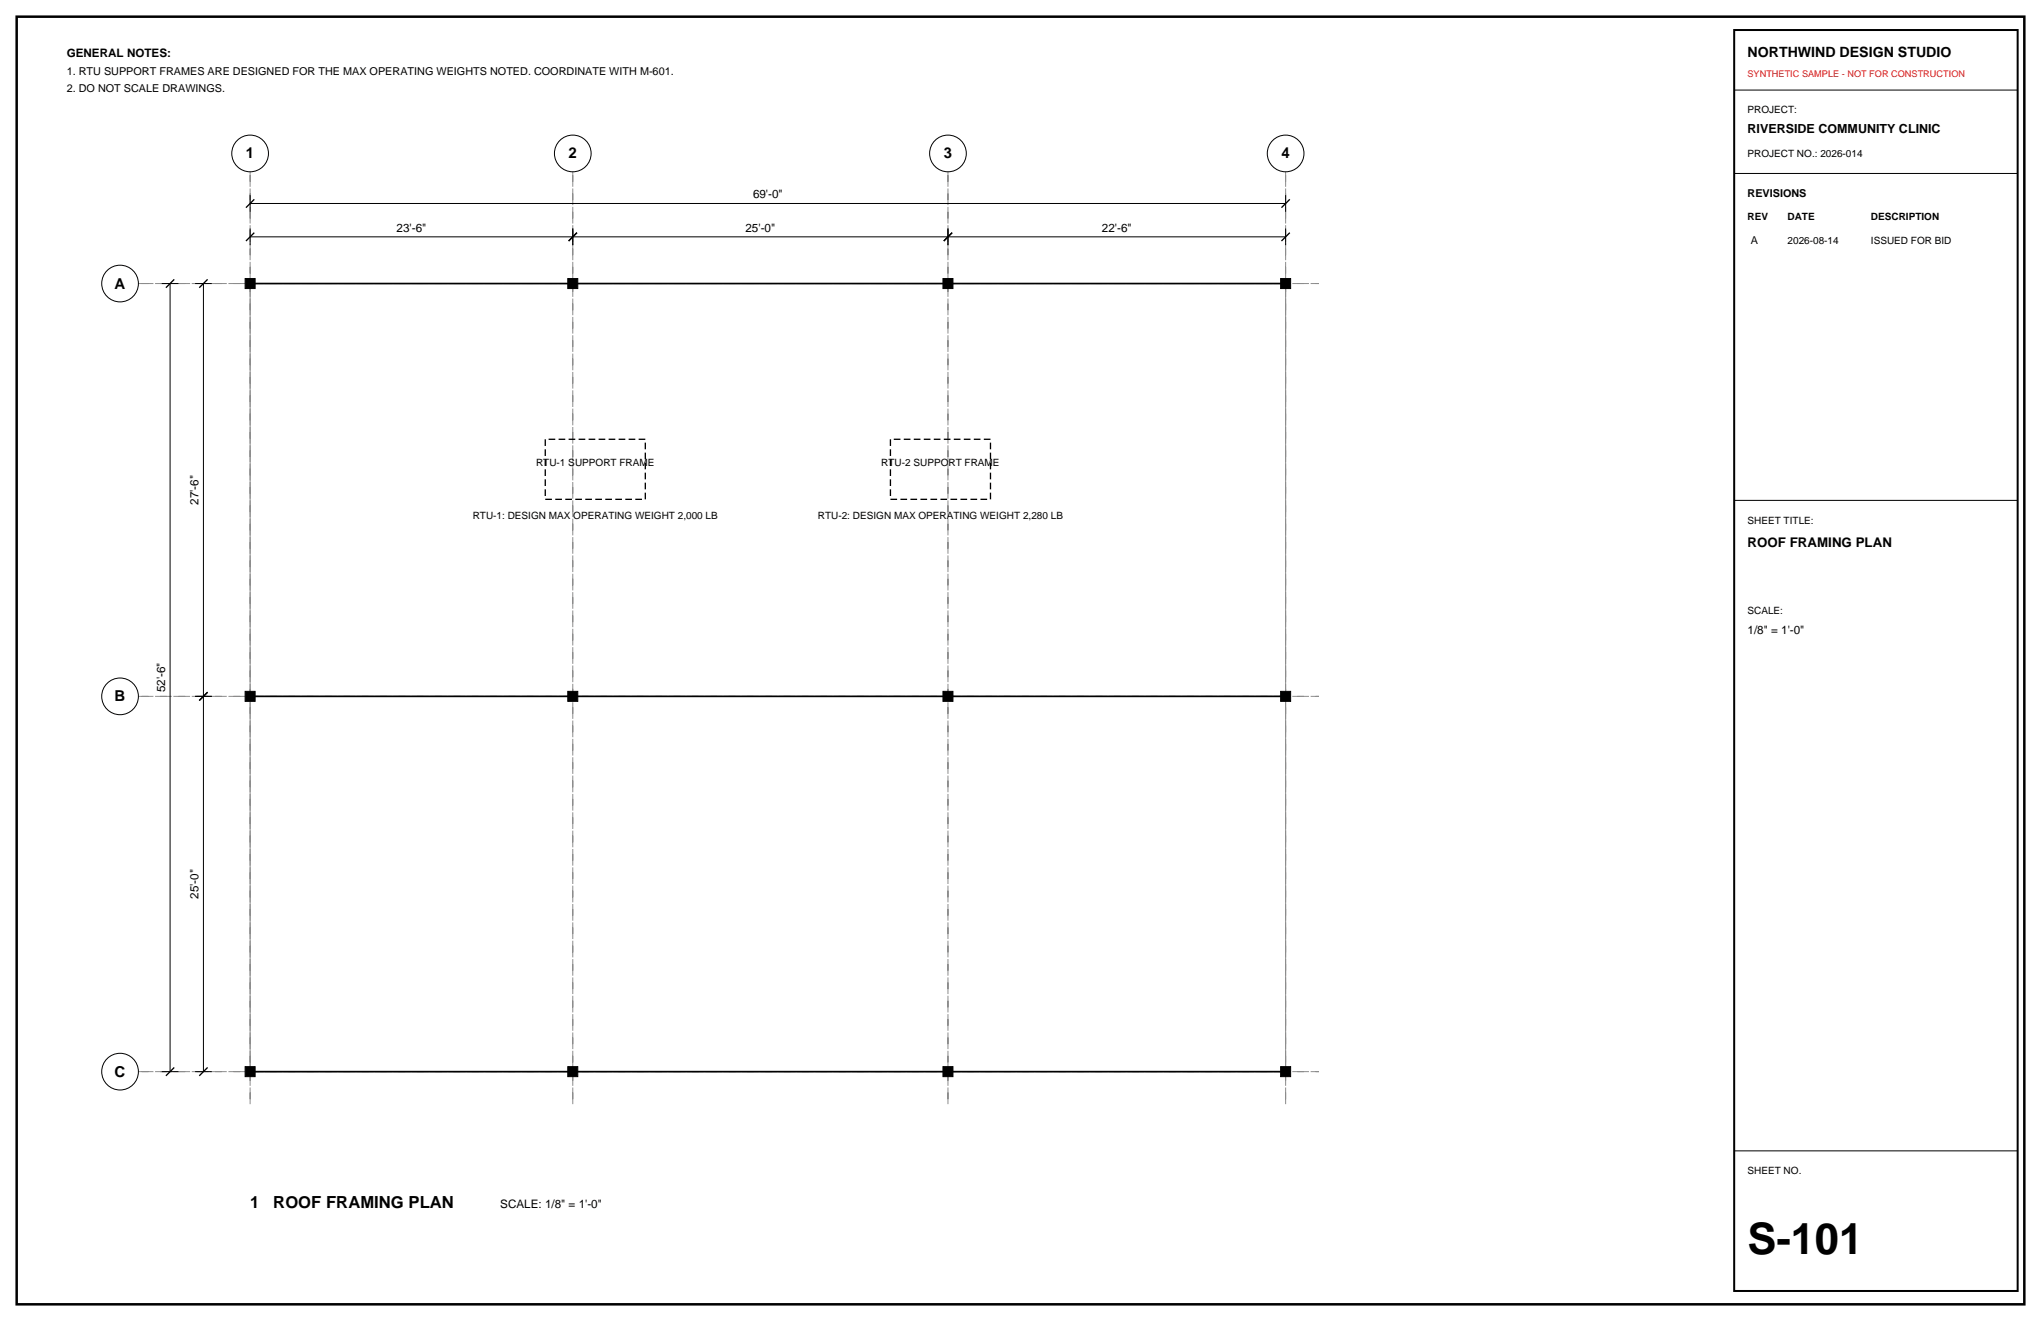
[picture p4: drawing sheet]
<svg xmlns="http://www.w3.org/2000/svg" width="432mm" height="279mm" viewBox="0 0 432 279" stroke-linecap="round" stroke-linejoin="round" font-family="sans-serif">
<defs><g id="words">
<text font-size="9.2" x="369.7" y="265.3">S-101</text>
<g font-size="3.5">
<text x="52.9" y="255.6">1</text>
<text x="57.8" y="255.6">ROOF FRAMING PLAN</text>
</g>
<g font-size="3.2">
<text x="52" y="33.5">1</text>
<text x="120.3" y="33.5">2</text>
<text x="199.7" y="33.5">3</text>
<text x="271.1" y="33.5">4</text>
<text x="24.3" y="61">A</text>
<text x="24.3" y="148.3">B</text>
<text x="24.3" y="227.7">C</text>
</g>
<text font-size="3" x="369.7" y="12">NORTHWIND DESIGN STUDIO</text>
<text font-size="2.8" x="369.7" y="115.7">ROOF FRAMING PLAN</text>
<text font-size="2.6" x="369.7" y="28.2">RIVERSIDE COMMUNITY CLINIC</text>
<g font-size="2.5">
<text x="14.1" y="12">GENERAL NOTES:</text>
<text x="159.3" y="42">69'-0&quot;</text>
<text x="83.9" y="49">23'-6&quot;</text>
<text x="157.7" y="49">25'-0&quot;</text>
<text x="233.1" y="49">22'-6&quot;</text>
<text x="42" y="106.8" transform="rotate(-90 42 106.8)">27'-6&quot;</text>
<text x="369.7" y="134.1">1/8&quot; = 1'-0&quot;</text>
<text x="34.9" y="146.5" transform="rotate(-90 34.9 146.5)">52'-6&quot;</text>
<text x="42" y="190.1" transform="rotate(-90 42 190.1)">25'-0&quot;</text>
<text x="105.8" y="255.6">SCALE: 1/8&quot; = 1'-0&quot;</text>
</g>
<g font-size="2.3">
<text x="14.1" y="15.9">1. RTU SUPPORT FRAMES ARE DESIGNED FOR THE MAX OPERATING WEIGHTS NOTED. COORDINATE WITH M-601.</text>
<text x="14.1" y="19.4">2. DO NOT SCALE DRAWINGS.</text>
<text x="369.7" y="41.6">REVISIONS</text>
<text x="370.4" y="51.5">A</text>
</g>
<g font-size="2.1">
<text x="369.7" y="24">PROJECT:</text>
<text x="369.7" y="33.2">PROJECT NO.: 2026-014</text>
<text x="369.7" y="46.6">REV</text>
<text x="378.2" y="46.6">DATE</text>
<text x="395.8" y="46.6">DESCRIPTION</text>
<text x="378.2" y="51.5">2026-08-14</text>
<text x="395.8" y="51.5">ISSUED FOR BID</text>
<text x="113.4" y="98.6">RTU-1 SUPPORT FRAME</text>
<text x="186.4" y="98.6">RTU-2 SUPPORT FRAME</text>
<text x="100" y="109.8">RTU-1: DESIGN MAX OPERATING WEIGHT 2,000 LB</text>
<text x="173" y="109.8">RTU-2: DESIGN MAX OPERATING WEIGHT 2,280 LB</text>
<text x="369.7" y="110.8">SHEET TITLE:</text>
<text x="369.7" y="129.8">SCALE:</text>
<text x="369.7" y="248.4">SHEET NO.</text>
</g>
<text font-size="1.9" fill="#d90d0d" x="369.7" y="16.2">SYNTHETIC SAMPLE - NOT FOR CONSTRUCTION</text>
</g></defs>
<path d="M3.5 3.5h424.8v272.4h-424.8z" fill="none" stroke="#000" stroke-width=".53"/>
<path d="M52.9 36.3v197.4zM121.2 36.3v197.4zM200.6 36.3v197.4zM272 36.3v197.4zM29.3 60h249.7zM29.3 147.3h249.7zM29.3 226.7h249.7z" fill="none" stroke="#8c8c8c" stroke-width=".21" stroke-dasharray="2.1 .7 .4 .7" stroke-linecap="butt"/>
<g fill="none" stroke="#000" stroke-width=".21">
<path d="M366.9 19.1h60zM366.9 36.7h60zM34.2 60h3.5zM36 60v166.7zM41.3 60h3.5zM43 60v87.3zM52.9 50.1h68.3zM52.9 48.3v3.6zM52.9 43h219.1zM52.9 41.3v3.5zM121.2 48.3v3.6zM121.2 50.1h79.4z"/>
<path d="M200.6 48.3v3.6zM200.6 50.1h71.4zM272 48.3v3.6zM272 41.3v3.5zM366.9 105.8h60zM41.3 147.3h3.5zM43 147.3v79.4zM34.2 226.7h3.5zM41.3 226.7h3.5zM366.9 243.4h60z"/>
<circle cx="52.9" cy="32.5" r="3.9"/>
<circle cx="121.2" cy="32.5" r="3.9"/>
<circle cx="200.6" cy="32.5" r="3.9"/>
<circle cx="272" cy="32.5" r="3.9"/>
<circle cx="25.4" cy="60" r="3.9"/>
<circle cx="25.4" cy="147.3" r="3.9"/>
<circle cx="25.4" cy="226.7" r="3.9"/>
</g>
<path d="M52 51l1.8-1.8zM52 43.9l1.8-1.7zM120.3 51l1.8-1.8zM199.7 51l1.7-1.8zM271.1 51l1.8-1.8zM272.9 42.2l-1.8 1.7zM35.1 60.9l1.8-1.8zM42.2 60.9l1.7-1.8zM42.2 148.2l1.7-1.8zM35.1 227.5l1.8-1.7zM42.2 227.5l1.7-1.7z" fill="none" stroke="#000" stroke-width=".28"/>
<path d="M52.9 60h219.1v166.7h-219.1z" fill="none" stroke="#8c8c8c" stroke-width=".21"/>
<path d="M51.9 58.9h2.1v2.1h-2.1zM120.1 58.9h2.1v2.1h-2.1zM199.5 58.9h2.1v2.1h-2.1zM270.9 58.9h2.1v2.1h-2.1zM51.9 146.2h2.1v2.1h-2.1zM120.1 146.2h2.1v2.1h-2.1zM199.5 146.2h2.1v2.1h-2.1zM270.9 146.2h2.1v2.1h-2.1zM51.9 225.6h2.1v2.1h-2.1zM120.1 225.6h2.1v2.1h-2.1zM199.5 225.6h2.1v2.1h-2.1zM270.9 225.6h2.1v2.1h-2.1z" fill="#000" stroke="#000" stroke-width=".21"/>
<path d="M52.9 60h219.1zM52.9 147.3h219.1zM52.9 226.7h219.1z" fill="none" stroke="#000" stroke-width=".35"/>
<path d="M115.4 92.9h21.1v12.7h-21.1zM188.4 92.9h21.1v12.7h-21.1z" fill="none" stroke="#000" stroke-width=".28" stroke-dasharray="1.4 .7" stroke-linecap="butt"/>
<path d="M366.9 6.4h60v266.6h-60z" fill="none" stroke="#000" stroke-width=".42"/>
<use href="#words"/>
</svg>
